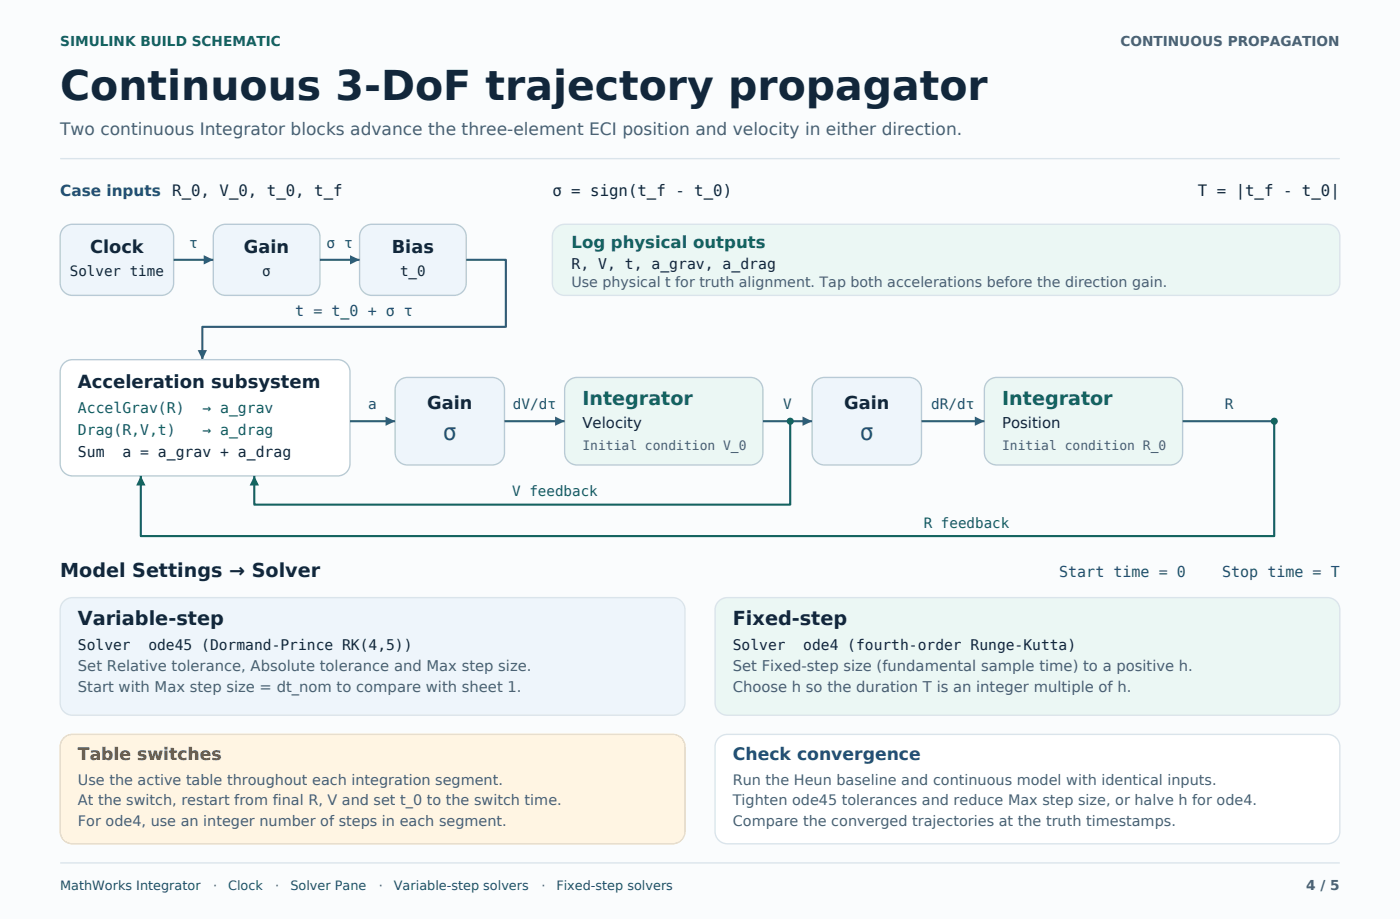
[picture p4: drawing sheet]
<svg xmlns="http://www.w3.org/2000/svg" width="361mm" height="237mm" viewBox="0 0 361 237" stroke-linecap="round" stroke-linejoin="round" font-family="sans-serif">
<defs><g id="words">
<text font-size="10.6" fill="#12273b" x="15.5" y="25.8">Continuous 3-DoF trajectory propagator</text>
<g font-size="6" fill="#1d4c78">
<text x="114.3" y="113.6">σ</text>
<text x="221.9" y="113.6">σ</text>
</g>
<g font-size="5" fill="#12273b">
<text x="20.1" y="161.2">Variable-step</text>
<text x="189.1" y="161.2">Fixed-step</text>
</g>
<g font-size="4.9" fill="#13645f">
<text x="150.3" y="104.4">Integrator</text>
<text x="258.6" y="104.4">Integrator</text>
</g>
<text font-size="4.9" fill="#12273b" x="15.5" y="148.9">Model Settings → Solver</text>
<text font-size="4.7" fill="#12273b" x="20.1" y="100.2">Acceleration subsystem</text>
<g font-size="4.6" fill="#12273b">
<text x="23.2" y="65.3">Clock</text>
<text x="62.9" y="65.3">Gain</text>
<text x="101.1" y="65.3">Bias</text>
<text x="110.2" y="105.5">Gain</text>
<text x="217.8" y="105.5">Gain</text>
</g>
<text font-size="4.4" fill="#486073" x="15.5" y="34.9">Two continuous Integrator blocks advance the three-element ECI position and velocity in either direction.</text>
<text font-size="4.4" fill="#895214" x="20.1" y="196.1">Table switches</text>
<text font-size="4.4" fill="#1d4c78" x="189.1" y="196.1">Check convergence</text>
<text font-size="4.3" fill="#13645f" x="147.5" y="63.9">Log physical outputs</text>
<g font-size="4.1" fill="#12273b">
<text x="44.4" y="50.4">R_0, V_0, t_0, t_f</text>
<text x="142.5" y="50.4">σ = sign(t_f - t_0)</text>
<text x="309.1" y="50.4">T = |t_f - t_0|</text>
</g>
<text font-size="4" fill="#1d4c78" x="15.5" y="50.4">Case inputs</text>
<g font-size="3.9" fill="#1d4c78">
<text x="76.2" y="81.5">t = t_0 + σ τ</text>
<text x="273.3" y="148.9">Start time = 0</text>
<text x="315.3" y="148.9">Stop time = T</text>
</g>
<g font-size="3.8" fill="#12273b">
<text x="147.5" y="69.5">R, V, t, a_grav, a_drag</text>
<text x="150.3" y="110.4">Velocity</text>
<text x="258.6" y="110.4">Position</text>
<text x="20.1" y="117.8">Sum</text>
<text x="31.6" y="117.8">a = a_grav + a_drag</text>
<text x="20.1" y="167.6">Solver</text>
<text x="38.3" y="167.6">ode45 (Dormand-Prince RK(4,5))</text>
<text x="189.1" y="167.6">Solver</text>
<text x="207.3" y="167.6">ode4 (fourth-order Runge-Kutta)</text>
</g>
<g font-size="3.8" fill="#13645f">
<text x="20.1" y="106.5">AccelGrav(R)</text>
<text x="52.2" y="106.5">→ a_grav</text>
<text x="20.1" y="112.2">Drag(R,V,t)</text>
<text x="52.2" y="112.2">→ a_drag</text>
</g>
<g font-size="3.8" fill="#486073">
<text x="20.1" y="173.2">Set Relative tolerance, Absolute tolerance and Max step size.</text>
<text x="189.1" y="173.2">Set Fixed-step size (fundamental sample time) to a positive h.</text>
<text x="20.1" y="178.5">Start with Max step size = dt_nom to compare with sheet 1.</text>
<text x="189.1" y="178.5">Choose h so the duration T is an integer multiple of h.</text>
</g>
<g font-size="3.7" fill="#1d4c78">
<text x="48.8" y="63.9">τ</text>
<text x="84.3" y="63.9">σ τ</text>
<text x="95" y="105.5">a</text>
<text x="132.4" y="105.5">dV/dτ</text>
<text x="202.1" y="105.5">V</text>
<text x="240.3" y="105.5">dR/dτ</text>
<text x="316" y="105.5">R</text>
</g>
<g font-size="3.7" fill="#12273b">
<text x="18" y="71.3">Solver time</text>
<text x="67.7" y="71.3">σ</text>
<text x="103.2" y="71.3">t_0</text>
</g>
<g font-size="3.7" fill="#486073">
<text x="147.5" y="74.1">Use physical t for truth alignment. Tap both accelerations before the direction gain.</text>
<text x="20.1" y="202.5">Use the active table throughout each integration segment.</text>
<text x="189.1" y="202.5">Run the Heun baseline and continuous model with identical inputs.</text>
<text x="20.1" y="207.8">At the switch, restart from final R, V and set t_0 to the switch time.</text>
<text x="189.1" y="207.8">Tighten ode45 tolerances and reduce Max step size, or halve h for ode4.</text>
<text x="20.1" y="213.1">For ode4, use an integer number of steps in each segment.</text>
<text x="189.1" y="213.1">Compare the converged trajectories at the truth timestamps.</text>
</g>
<g font-size="3.7" fill="#13645f">
<text x="132.2" y="128.1">V feedback</text>
<text x="238.4" y="136.2">R feedback</text>
</g>
<text font-size="3.5" fill="#13645f" x="15.5" y="12">SIMULINK BUILD SCHEMATIC</text>
<g font-size="3.5" fill="#486073">
<text x="289.1" y="12">CONTINUOUS PROPAGATION</text>
<text x="337.1" y="229.7">4 / 5</text>
</g>
<g font-size="3.4" fill="#486073">
<text x="150.3" y="116.1">Initial condition V_0</text>
<text x="258.6" y="116.1">Initial condition R_0</text>
<text x="55" y="229.7">·</text>
<text x="71" y="229.7">·</text>
<text x="97.7" y="229.7">·</text>
<text x="139.7" y="229.7">·</text>
</g>
<g font-size="3.3" fill="#1d4c78">
<text x="15.5" y="229.7">MathWorks Integrator</text>
<text x="58.9" y="229.7">Clock</text>
<text x="74.9" y="229.7">Solver Pane</text>
<text x="101.6" y="229.7">Variable-step solvers</text>
<text x="143.6" y="229.7">Fixed-step solvers</text>
</g>
</g></defs>
<path d="M0 0h361.2v237.1h-361.2z" fill-rule="evenodd" fill="#fafcfd"/>
<path d="M15.5 40.9h330.2" fill="none" stroke="#dae4eb" stroke-width=".35"/>
<g fill="#eef5fb" stroke="#b8cad6" stroke-width=".35">
<path d="M16.5 58.8a3.2 3.2 0 0 1 2.2-.9h22.9a3.2 3.2 0 0 1 3.2 3.1v12a3.2 3.2 0 0 1-3.2 3.2h-22.9a3.2 3.2 0 0 1-3.2-3.2v-12a3.2 3.2 0 0 1 1-2.2z" fill-rule="evenodd"/>
<path d="M56 58.8a3.2 3.2 0 0 1 2.2-.9h21.2a3.2 3.2 0 0 1 3.1 3.1v12a3.2 3.2 0 0 1-3.1 3.2h-21.2a3.2 3.2 0 0 1-3.2-3.2v-12a3.2 3.2 0 0 1 1-2.2z" fill-rule="evenodd"/>
<path d="M93.7 58.8a3.2 3.2 0 0 1 2.3-.9h21.1a3.2 3.2 0 0 1 3.2 3.1v12a3.2 3.2 0 0 1-3.2 3.2h-21.1a3.2 3.2 0 0 1-3.2-3.2v-12a3.2 3.2 0 0 1 .9-2.2z" fill-rule="evenodd"/>
</g>
<path d="M44.8 67h10.2" fill="none" stroke="#325c7d" stroke-width=".55"/>
<path d="M52.6 65.8l2.4 1.2-2.4 1.2z" fill="#325c7d"/>
<path d="M82.5 67h10.3" fill="none" stroke="#325c7d" stroke-width=".55"/>
<path d="M90.3 65.8l2.5 1.2-2.5 1.2z" fill="#325c7d"/>
<path d="M120.3 67h10.2v17.3h-78.3v8.5" fill="none" stroke="#325c7d" stroke-width=".55"/>
<path d="M51 90.3h2.4l-1.2 2.5z" fill="#325c7d"/>
<path d="M143.5 58.8a3.2 3.2 0 0 1 2.2-.9h196.8a3.2 3.2 0 0 1 3.2 3.1v12a3.2 3.2 0 0 1-3.2 3.2h-196.8a3.2 3.2 0 0 1-3.2-3.2v-12a3.2 3.2 0 0 1 1-2.2z" fill-rule="evenodd" fill="#ebf7f4" stroke="#dae4eb" stroke-width=".35"/>
<path d="M16.5 93.7a3.2 3.2 0 0 1 2.2-.9h68.4a3.2 3.2 0 0 1 3.2 3.2v23.6a3.2 3.2 0 0 1-3.2 3.2h-68.4a3.2 3.2 0 0 1-3.2-3.2v-23.6a3.2 3.2 0 0 1 1-2.3z" fill-rule="evenodd" fill="#fff" stroke="#b8cad6" stroke-width=".35"/>
<g fill="#eef5fb" stroke="#b8cad6" stroke-width=".35">
<path d="M102.9 98.3a3.2 3.2 0 0 1 2.2-.9h21.9a3.2 3.2 0 0 1 3.2 3.1v16.3a3.2 3.2 0 0 1-3.2 3.1h-21.9a3.2 3.2 0 0 1-3.1-3.1v-16.3a3.2 3.2 0 0 1 .9-2.2z" fill-rule="evenodd"/>
<path d="M210.5 98.3a3.2 3.2 0 0 1 2.2-.9h21.9a3.2 3.2 0 0 1 3.2 3.1v16.3a3.2 3.2 0 0 1-3.2 3.1h-21.9a3.2 3.2 0 0 1-3.2-3.1v-16.3a3.2 3.2 0 0 1 1-2.2z" fill-rule="evenodd"/>
</g>
<g fill="#ebf7f4" stroke="#b8cad6" stroke-width=".35">
<path d="M146.6 98.3a3.2 3.2 0 0 1 2.3-.9h44.8a3.2 3.2 0 0 1 3.1 3.1v16.3a3.2 3.2 0 0 1-3.1 3.1h-44.8a3.2 3.2 0 0 1-3.2-3.1v-16.3a3.2 3.2 0 0 1 .9-2.2z" fill-rule="evenodd"/>
<path d="M254.9 98.3a3.2 3.2 0 0 1 2.3-.9h44.8a3.2 3.2 0 0 1 3.2 3.1v16.3a3.2 3.2 0 0 1-3.2 3.1h-44.8a3.2 3.2 0 0 1-3.2-3.1v-16.3a3.2 3.2 0 0 1 .9-2.2z" fill-rule="evenodd"/>
</g>
<path d="M90.3 108.7h11.7" fill="none" stroke="#325c7d" stroke-width=".55"/>
<path d="M99.5 107.5l2.5 1.2-2.5 1.2z" fill="#325c7d"/>
<path d="M130.2 108.7h15.5" fill="none" stroke="#325c7d" stroke-width=".55"/>
<path d="M143.2 107.5l2.5 1.2-2.5 1.2z" fill="#325c7d"/>
<path d="M196.8 108.7h12.7" fill="none" stroke="#325c7d" stroke-width=".55"/>
<path d="M207.1 107.5l2.4 1.2-2.4 1.2z" fill="#325c7d"/>
<path d="M237.8 108.7h16.2" fill="none" stroke="#325c7d" stroke-width=".55"/>
<path d="M251.5 107.5l2.5 1.2-2.5 1.2z" fill="#325c7d"/>
<path d="M305.2 108.7h23.6" fill="none" stroke="#325c7d" stroke-width=".55"/>
<path d="M203.9 108.7v21.5h-138.3v-7.4" fill="none" stroke="#13645f" stroke-width=".55"/>
<path d="M65.6 122.8l1.2 2.4h-2.4z" fill="#13645f"/>
<path d="M328.8 108.7v29.6h-292.5v-15.5" fill="none" stroke="#13645f" stroke-width=".55"/>
<g fill="#13645f">
<path d="M36.3 122.8l1.2 2.4h-2.4z"/>
<circle cx="203.9" cy="108.7" r=".92"/>
<circle cx="328.8" cy="108.7" r=".92"/>
</g>
<path d="M16.5 155.1a3.2 3.2 0 0 1 2.2-.9h154.9a3.2 3.2 0 0 1 3.1 3.1v24a3.2 3.2 0 0 1-3.1 3.2h-154.9a3.2 3.2 0 0 1-3.2-3.2v-24a3.2 3.2 0 0 1 1-2.2z" fill-rule="evenodd" fill="#eef5fb" stroke="#dae4eb" stroke-width=".35"/>
<path d="M185.4 155.1a3.2 3.2 0 0 1 2.3-.9h154.8a3.2 3.2 0 0 1 3.2 3.1v24a3.2 3.2 0 0 1-3.2 3.2h-154.8a3.2 3.2 0 0 1-3.2-3.2v-24a3.2 3.2 0 0 1 .9-2.2z" fill-rule="evenodd" fill="#ebf7f4" stroke="#dae4eb" stroke-width=".35"/>
<path d="M16.5 190.4a3.2 3.2 0 0 1 2.2-1h154.9a3.2 3.2 0 0 1 3.1 3.2v21.9a3.2 3.2 0 0 1-3.1 3.2h-154.9a3.2 3.2 0 0 1-3.2-3.2v-21.9a3.2 3.2 0 0 1 1-2.2z" fill-rule="evenodd" fill="#fff5e3" stroke="#ebd9b8" stroke-width=".35"/>
<path d="M185.4 190.4a3.2 3.2 0 0 1 2.3-1h154.8a3.2 3.2 0 0 1 3.2 3.2v21.9a3.2 3.2 0 0 1-3.2 3.2h-154.8a3.2 3.2 0 0 1-3.2-3.2v-21.9a3.2 3.2 0 0 1 .9-2.2z" fill-rule="evenodd" fill="#fff" stroke="#dae4eb" stroke-width=".35"/>
<path d="M15.5 222.6h330.2" fill="none" stroke="#dae4eb" stroke-width=".35"/>
<use href="#words"/>
</svg>
